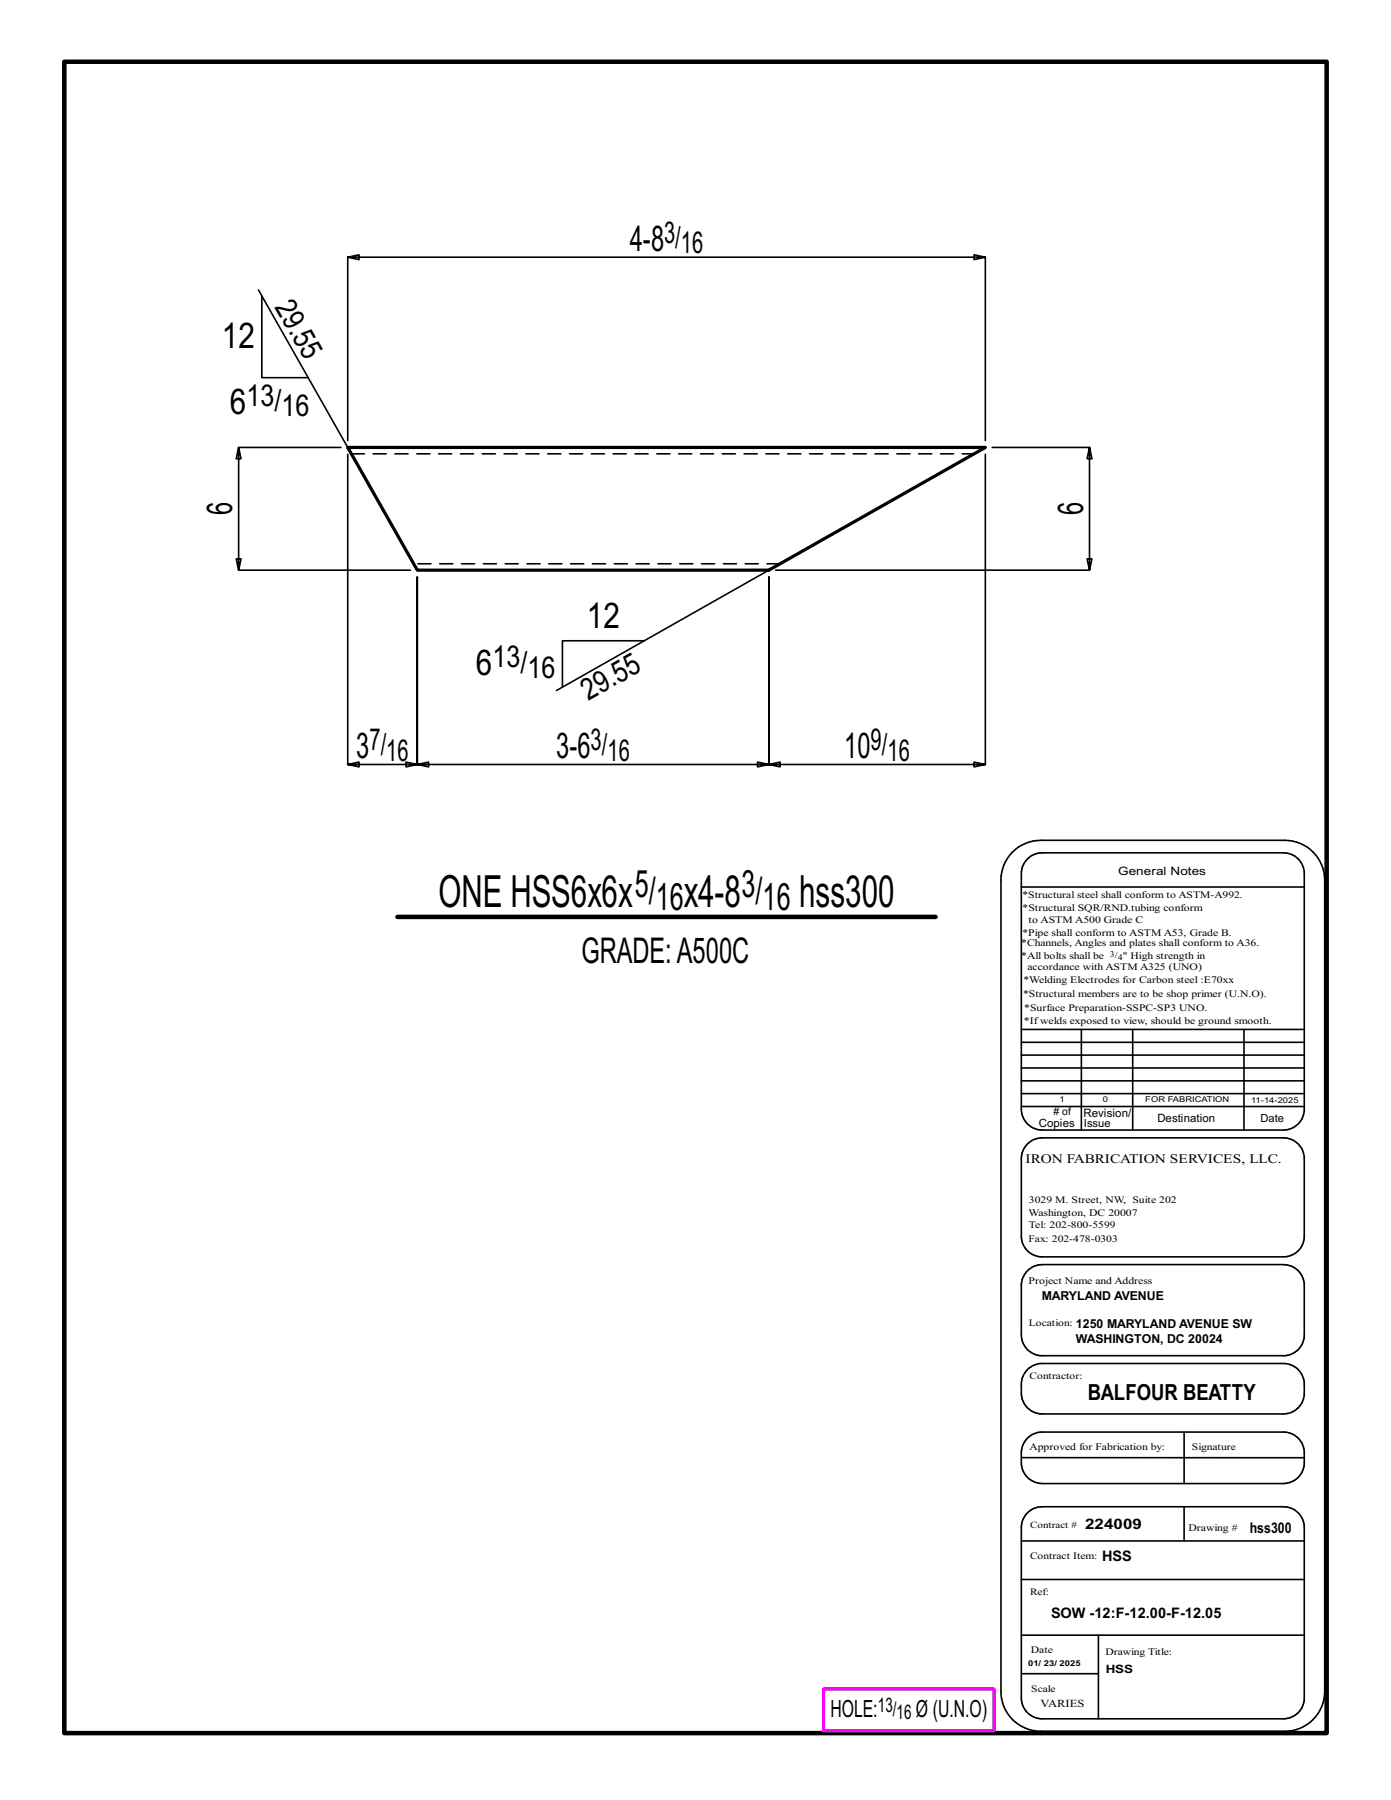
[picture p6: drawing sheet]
<svg xmlns="http://www.w3.org/2000/svg" width="216mm" height="279mm" viewBox="0 0 216 279" stroke-linecap="round" stroke-linejoin="round" font-family="sans-serif">
<defs><g id="words">
<g font-size="6.9">
<text x="68" y="140.8">ONE HSS6x6x</text>
<text x="106.1" y="140.8">x4-8</text>
<text x="124" y="140.8">hss300</text>
</g>
<g font-size="5.9">
<text x="98.5" y="139.2">5/</text>
<text x="101.8" y="141.3">16</text>
<text x="115.1" y="139.2">3/</text>
<text x="118.4" y="141.3">16</text>
</g>
<g font-size="5.5">
<text x="97.7" y="38.9">4-8</text>
<text x="34.5" y="54">12</text>
<text x="35.7" y="64.2">6</text>
<text x="36" y="80" transform="rotate(-90 36 80)">6</text>
<text x="168.1" y="80" transform="rotate(-90 168.1 80)">6</text>
<text x="91.1" y="97.4">12</text>
<text x="73.9" y="104.8">6</text>
<text x="55.3" y="117.7">3</text>
<text x="86.3" y="117.7">3-6</text>
<text x="131" y="117.7">10</text>
<text x="90.2" y="149.5">GRADE:A500C</text>
</g>
<g font-size="4.7">
<text x="103.1" y="37.7">3/</text>
<text x="105.7" y="39.3">16</text>
<text x="42.6" y="47.6" transform="rotate(60 42.6 47.6)">29.5</text>
<text x="38.2" y="63">13/</text>
<text x="43.7" y="64.6">16</text>
<text x="76.4" y="103.6">13/</text>
<text x="81.9" y="105.3">16</text>
<text x="91.3" y="108.8" transform="rotate(-30 91.3 108.8)">29.55</text>
<text x="57.3" y="116.4">7/</text>
<text x="60" y="118.1">16</text>
<text x="91.7" y="116.4">3/</text>
<text x="94.3" y="118.1">16</text>
<text x="135.1" y="116.4">9/</text>
<text x="137.7" y="118.1">16</text>
</g>
<g font-size="3.7">
<text x="128.9" y="266.6">HOLE:</text>
<text x="142.2" y="266.6">Ø (U.N.O)</text>
</g>
<text font-size="3.4" x="168.8" y="217.4">BALFOUR BEATTY</text>
<g font-size="3.1">
<text x="136.3" y="265.8">13/</text>
<text x="139.2" y="266.9">16</text>
</g>
<g font-size="2.3">
<text x="168.4" y="237.3">224009</text>
<text x="194" y="238">hss300</text>
<text x="171" y="242.3">HSS</text>
<text x="163.1" y="251.2">SOW -12:F-12.00-F-12.05</text>
</g>
<text font-size="2" x="159.2" y="180.5">IRON FABRICATION SERVICES, LLC.</text>
<g font-size="1.9">
<text x="161.7" y="201.8">MARYLAND AVENUE</text>
<text x="167" y="208.5">WASHINGTON, DC 20024</text>
<text x="167" y="206.1">1250 MARYLAND AVENUE SW</text>
</g>
<g font-size="1.8">
<text x="173.6" y="135.8">General Notes</text>
<text x="168.2" y="173.3">Revision/</text>
<text x="161.2" y="174.9">Copies</text>
<text x="179.6" y="174.2">Destination</text>
<text x="171.6" y="259.7">HSS</text>
</g>
<g font-size="1.7">
<text x="168.2" y="174.9">Issue</text>
<text x="195.7" y="174.2">Date</text>
<text x="161.5" y="265">VARIES</text>
</g>
<g font-size="1.6">
<text x="158.7" y="141.5">*Structural SQR/RND.tubing conform</text>
<text x="159.7" y="143.3">to ASTM A500 Grade C</text>
<text x="158.5" y="146.9">*Channels, Angles and plates shall conform to A36.</text>
<text x="158.5" y="148.8">*All bolts shall be</text>
<text x="158.7" y="145.2">*Pipe shall conform to ASTM A53, Grade B.</text>
<text x="174.3" y="148.8">&quot; High strength in</text>
<text x="158.8" y="154.8">*Structural members are to be shop primer (U.N.O).</text>
<text x="158.9" y="152.7">*Welding Electrodes for Carbon steel :E70xx</text>
<text x="159.5" y="150.6">accordance with ASTM A325 (UNO)</text>
<text x="158.9" y="158.9">*Ifwelds exposed to view, should be ground smooth.</text>
<text x="159" y="157">*Surface Preparation-SSPC-SP3 UNO.</text>
<text x="163.5" y="173.1"># of</text>
<text x="159.7" y="188.7">Washington, DC 20007</text>
<text x="159.7" y="190.6">Tel: 202-800-5599</text>
<text x="159.7" y="186.8">3029 M. Street, NW, Suite 202</text>
<text x="159.7" y="199.3">Project Name and Address</text>
<text x="159.8" y="225.1">Approved for Fabrication by:</text>
<text x="184.5" y="237.6">Drawing #</text>
<text x="160" y="256.6">Date</text>
</g>
<g font-size="1.5">
<text x="158.7" y="139.4">*Structural steel shall conform to ASTM-A992.</text>
<text x="159.7" y="192.7">Fax: 202-478-0303</text>
<text x="159.7" y="205.8">Location:</text>
<text x="159.8" y="214">Contractor:</text>
<text x="185" y="225.1">Signature</text>
<text x="159.9" y="237.1">Contract #</text>
<text x="159.9" y="241.9">Contract Item:</text>
<text x="159.9" y="247.6">Ref:</text>
<text x="171.6" y="256.9">Drawing Title:</text>
<text x="160.1" y="262.7">Scale</text>
</g>
<g font-size="1.3">
<text x="172.3" y="148.5">3/</text>
<text x="173.5" y="149">4</text>
</g>
<g font-size="1.2">
<text x="164.5" y="171.1">1</text>
<text x="171.2" y="171.1">0</text>
<text x="177.8" y="171.1">FOR FABRICATION</text>
<text x="194.2" y="171.2">11-14-2025</text>
<text x="159.6" y="258.7">01/ 23/ 2025</text>
</g>
</g></defs>
<g fill="none" stroke="#000" stroke-width=".25">
<path d="M40.1 45l24.7 43.5M40.6 45.9v12.7h7.2M52.9 69.5h-15.9l-.3 1.7h.7l-.4-1.7v19l-.3-1.7h.7l-.4 1.7h26.7M54 68.4v-28.5l1.7 .4v-.7l-1.7 .3h98.9l-1.7 .4v-.7l1.7 .3v28.5M54 70.5v48.2l1.7 .3v-.7l-1.7 .4h10.8l-1.8 .3v-.7l1.8 .4v-29.1v29.1l1.7 .3v-.7l-1.7 .4h54.5l-1.7 .3v-.7l1.7 .4v-29.1v29.1l1.8 .3v-.7l-1.8 .4h33.6l-1.7 .3v-.7l1.7 .4v-48.2M154 69.5h15.1l-.4 1.7h.8l-.4-1.7v19l-.4-1.7h.8l-.4 1.7h-48.7M100 99.5h-12.7v7.2M119.3 88.5l-32.9 18.7M157.2 132.3a6.3 6.3 0 0 1 4.3-1.9h37.9a6.2 6.2 0 0 1 6.2 6.2v126a6.2 6.2 0 0 1-6.2 6.1h-37.9a6.1 6.1 0 0 1-6.1-6.1v-126a6.1 6.1 0 0 1 1.8-4.3zM158.5 137.7h43.9M159.5 133.3a3.3 3.3 0 0 1 2.3-.9h37.4a3.3 3.3 0 0 1 3.2 2.9v37.2a3.2 3.2 0 0 1-3.2 2.9h-37.4a3.2 3.2 0 0 1-3.3-3.2v-36.6a3.2 3.2 0 0 1 1-2.3zM158.5 159.8h43.9"/>
<path d="M167.8 159.8v15.6M175.8 159.8v15.6M193.1 159.8v15.6M158.5 165.8h43.9M158.5 167.8h43.9M158.5 163.8h43.9M158.5 161.8h43.9M158.5 171.8h43.9M158.5 169.8h43.9M159.5 177.6a3.3 3.3 0 0 1 2.3-1h37.4a3.3 3.3 0 0 1 3.2 3v12.6a3.3 3.3 0 0 1-3.2 2.9h-37.4a3.2 3.2 0 0 1-3.3-3.2v-12a3.2 3.2 0 0 1 1-2.3zM159.5 197.2l1-.7 1.3-.2h37.4a3.3 3.3 0 0 1 3.2 2.9v8.3a3.2 3.2 0 0 1-2.9 2.9h-38.1a3.3 3.3 0 0 1-2.9-3.2v-8l.3-.9zM159.5 212.6l.7-.6 1.2-.4h37.8a3.2 3.2 0 0 1 3.2 3v2a3.3 3.3 0 0 1-3.2 2.9h-37.4a3.2 3.2 0 0 1-3.3-3.3v-1.3a3.3 3.3 0 0 1 1-2.3z"/>
<path d="M158.5 239.2h43.9M158.5 226.3h43.9M159.5 234.8a3.3 3.3 0 0 1 2.3-.9h37.4a3.3 3.3 0 0 1 3.2 2.9v27.1a3.3 3.3 0 0 1-3.2 2.9h-37.4a3.2 3.2 0 0 1-3.3-3.2v-26.5a3.2 3.2 0 0 1 1-2.3zM159.5 223.2a3.3 3.3 0 0 1 2.3-.9h37.4a3.3 3.3 0 0 1 3.2 2.9v2.1a3.3 3.3 0 0 1-3.2 3h-37.4a3.3 3.3 0 0 1-3.3-3.3v-1.5a3.2 3.2 0 0 1 1-2.3zM183.8 222.3v8M183.8 233.9v5.3M158.5 245.2h43.9M158.5 259.8h12M158.5 253.8h43.9M170.5 253.8v13"/>
</g>
<path d="M10 9.6h195.9v259.4h-195.9zM61.7 142.3h83.5" fill="none" stroke="#000" stroke-width=".7"/>
<path d="M127.8 262.2h26.5v6.4h-26.5z" fill="none" stroke="#f0f" stroke-width=".5"/>
<path d="M54 69.5h98.9l-33.6 19h-54.5z" fill="none" stroke="#000" stroke-width=".5"/>
<path d="M54.5 70.4h96.7M121.1 87.5h-56.9" fill="none" stroke="#000" stroke-width=".25" stroke-dasharray="2 1.4"/>
<use href="#words"/>
</svg>
